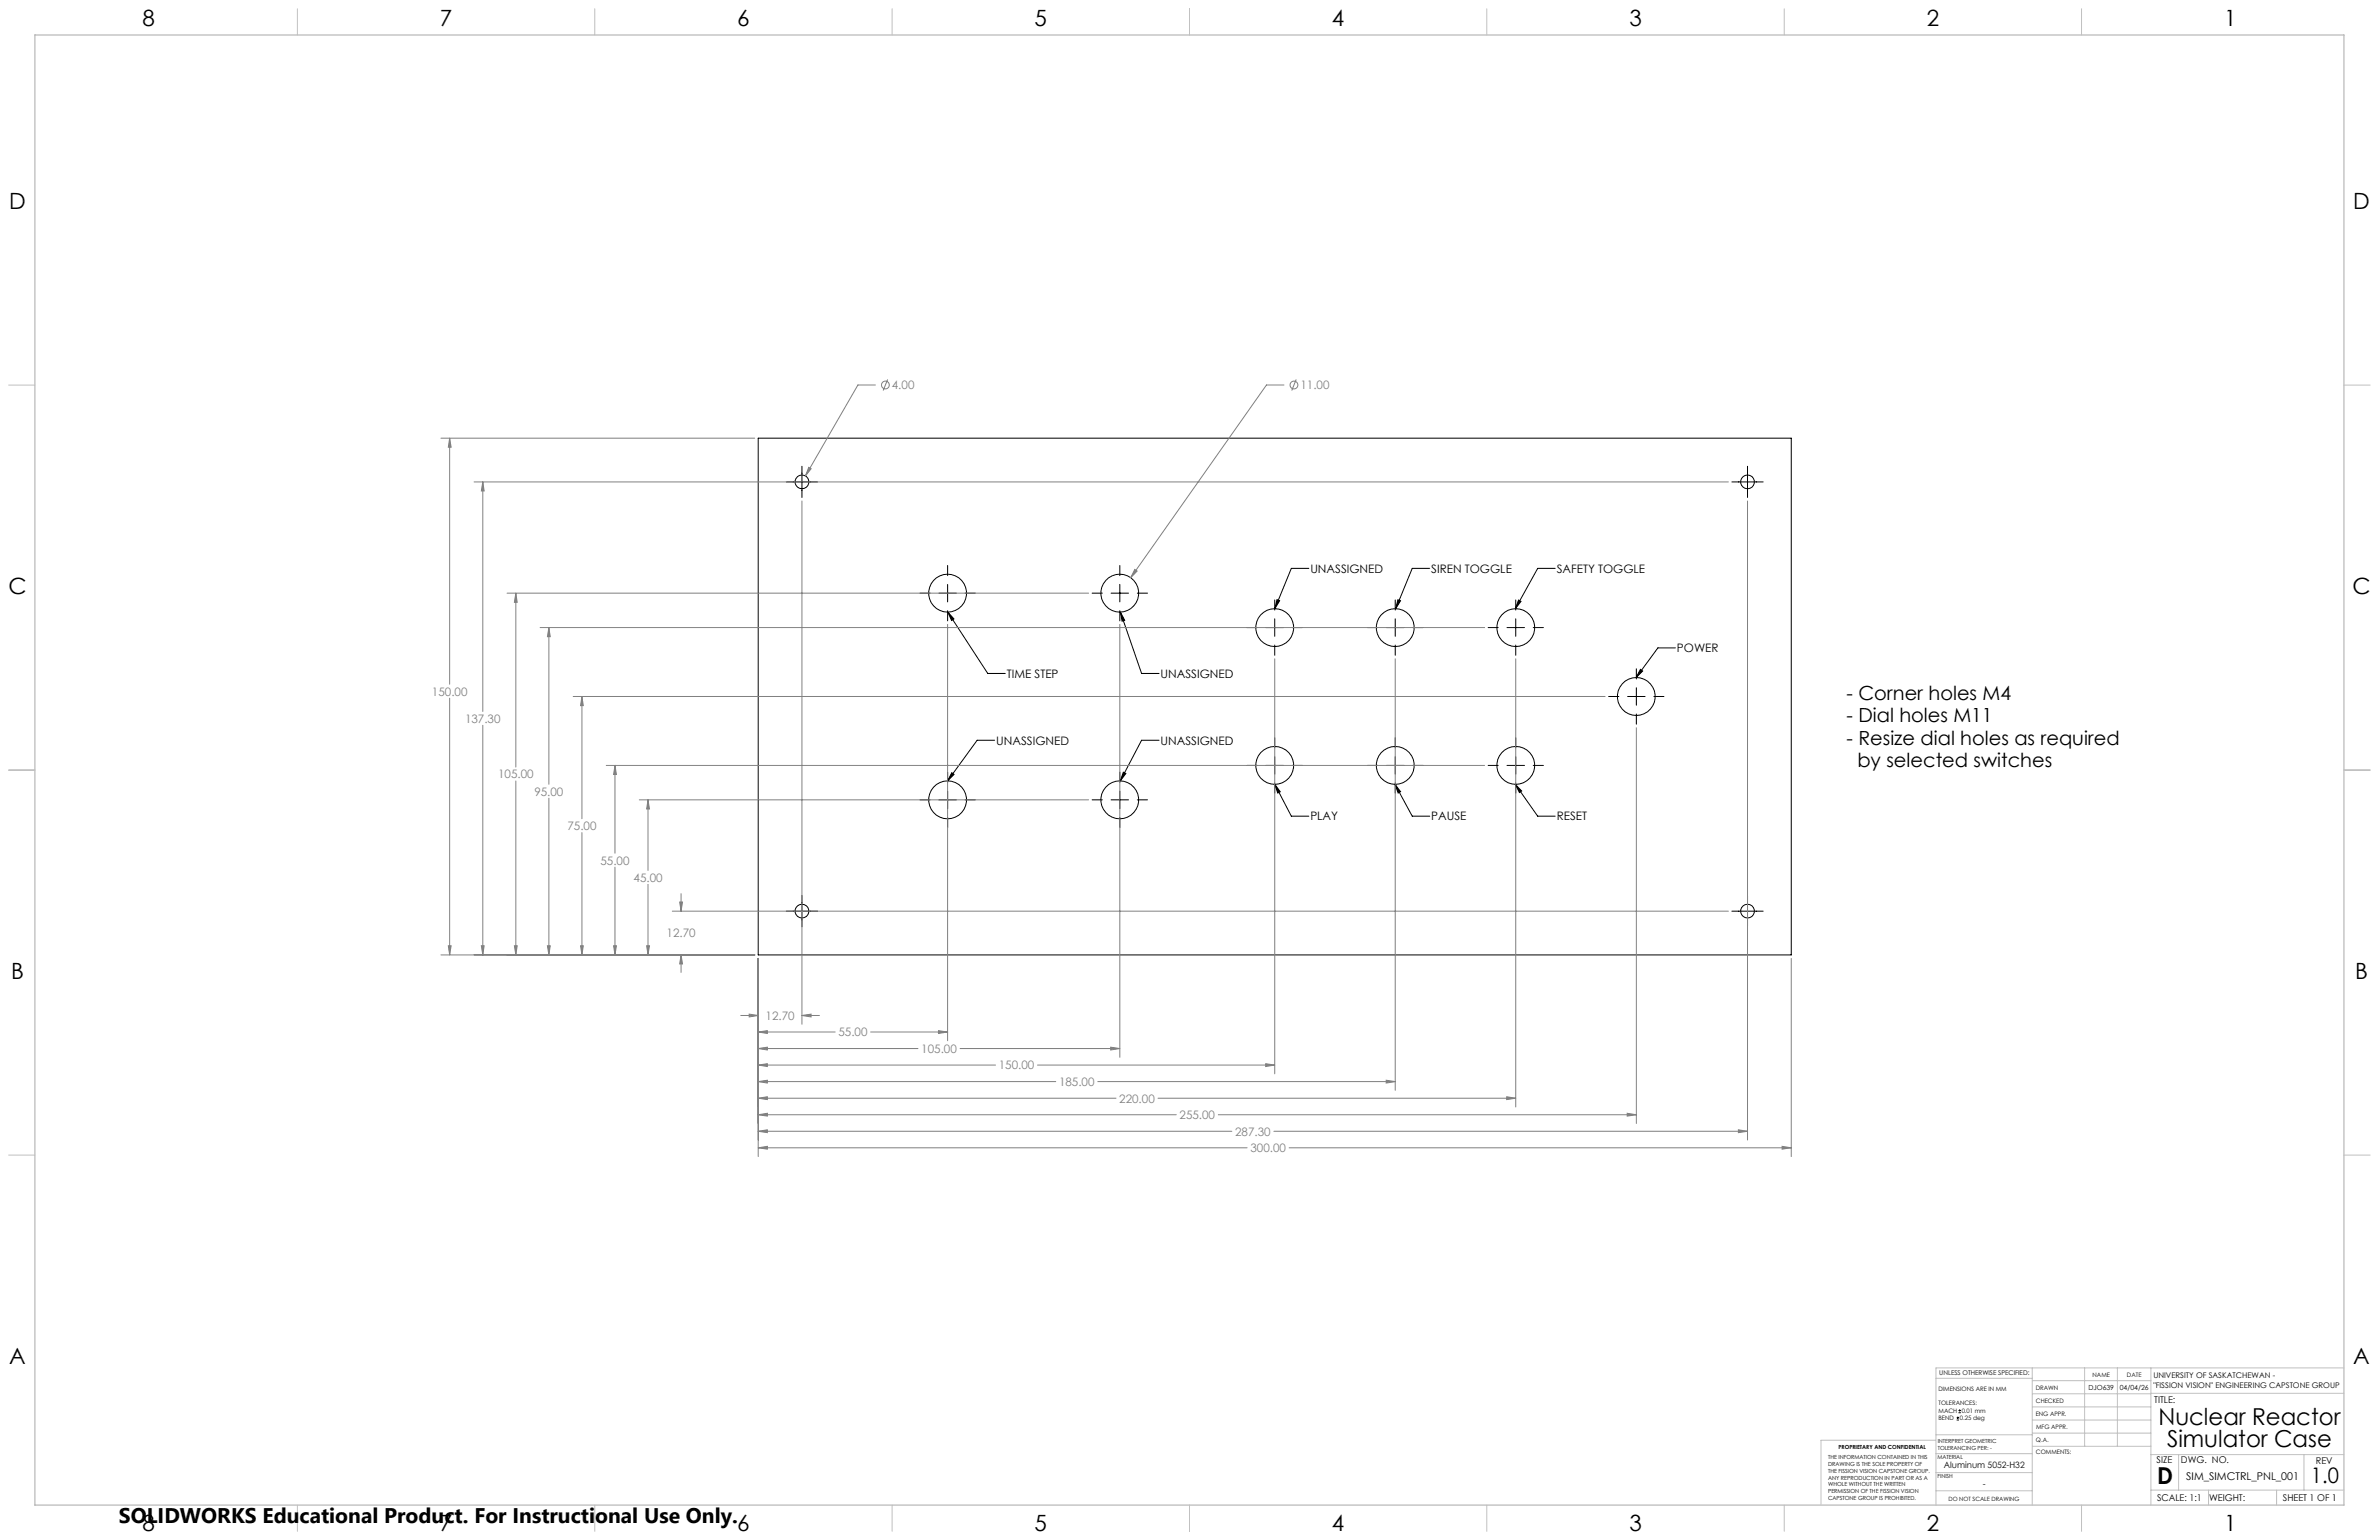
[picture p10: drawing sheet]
<svg xmlns="http://www.w3.org/2000/svg" width="864mm" height="559mm" viewBox="0 0 864 559" stroke-linecap="round" stroke-linejoin="round" font-family="sans-serif">
<defs><g id="words">
<g font-size="8.5">
<text x="783.6" y="517.1">Nuclear Reactor</text>
<text x="786.7" y="525.2">Simulator Case</text>
<text x="783.1" y="538.4">D</text>
</g>
<g font-size="8.1">
<text x="51.7" y="9.3">8</text>
<text x="159.7" y="9.3">7</text>
<text x="267.6" y="9.3">6</text>
<text x="375.6" y="9.3">5</text>
<text x="483.5" y="9.3">4</text>
<text x="591.5" y="9.3">3</text>
<text x="699.4" y="9.3">2</text>
<text x="807.4" y="9.3">1</text>
<text x="3.3" y="76">D</text>
<text x="854.2" y="76">D</text>
<text x="3" y="215.7">C</text>
<text x="853.9" y="215.7">C</text>
<text x="4" y="355.4">B</text>
<text x="854.9" y="355.4">B</text>
<text x="3.3" y="495.1">A</text>
<text x="854.2" y="495.1">A</text>
<text x="51.7" y="555.4">8</text>
<text x="159.7" y="555.4">7</text>
<text x="267.6" y="555.4">6</text>
<text x="375.6" y="555.4">5</text>
<text x="483.5" y="555.4">4</text>
<text x="591.5" y="555.4">3</text>
<text x="699.4" y="555.4">2</text>
<text x="807.4" y="555.4">1</text>
</g>
<text font-size="7.8" x="838.9" y="538.1">1.0</text>
<text font-size="7.7" x="43.2" y="552.5">SOLIDWORKS Educational Product. For Instructional Use Only.</text>
<g font-size="7.1">
<text x="670.3" y="254.1">- Corner holes M4</text>
<text x="670.3" y="262.1">- Dial holes M11</text>
<text x="670.3" y="270.2">- Resize dial holes as required</text>
<text x="674.3" y="278.2">by selected switches</text>
</g>
<g font-size="4.2" fill="#808080">
<text x="323.8" y="141.2">4.00</text>
<text x="472.1" y="141.2">11.00</text>
<text x="156.8" y="252.4">150.00</text>
<text x="168.8" y="262.3">137.30</text>
<text x="180.8" y="282.4">105.00</text>
<text x="194" y="288.7">95.00</text>
<text x="206" y="301.2">75.00</text>
<text x="218" y="313.7">55.00</text>
<text x="230" y="319.9">45.00</text>
<text x="242" y="340.1">12.70</text>
<text x="277.9" y="370.1">12.70</text>
<text x="304.4" y="376.1">55.00</text>
<text x="334.4" y="382.1">105.00</text>
<text x="362.6" y="388.1">150.00</text>
<text x="384.4" y="394.1">185.00</text>
<text x="406.3" y="400.1">220.00</text>
<text x="428.2" y="406.1">255.00</text>
<text x="448.4" y="412.1">287.30</text>
<text x="453.9" y="418.1">300.00</text>
</g>
<g font-size="4.2">
<text x="475.7" y="207.8">UNASSIGNED</text>
<text x="519.6" y="207.8">SIREN TOGGLE</text>
<text x="565.1" y="207.8">SAFETY TOGGLE</text>
<text x="608.8" y="236.7">POWER</text>
<text x="365.5" y="246">TIME STEP</text>
<text x="421.3" y="246">UNASSIGNED</text>
<text x="361.7" y="270.2">UNASSIGNED</text>
<text x="421.3" y="270.2">UNASSIGNED</text>
<text x="475.7" y="297.7">PLAY</text>
<text x="519.6" y="297.7">PAUSE</text>
<text x="565.1" y="297.7">RESET</text>
</g>
<text font-size="3.9" x="793.6" y="537.1">SIM_SIMCTRL_PNL_001</text>
<g font-size="3.4">
<text x="782" y="508.9">TITLE:</text>
<text x="782.9" y="531">SIZE</text>
<text x="791.7" y="531">DWG. NO.</text>
<text x="840.7" y="531.1">REV</text>
<text x="783" y="544.6">SCALE: 1:1</text>
<text x="801.9" y="544.7">WEIGHT:</text>
<text x="828.7" y="544.6">SHEET 1 OF 1</text>
</g>
<g font-size="3.2">
<text x="705.6" y="532.7">Aluminum 5052-H32</text>
<text x="719.7" y="539.5">-</text>
</g>
<g font-size="2.8">
<text x="781.7" y="500">UNIVERSITY OF SASKATCHEWAN -</text>
<text x="781.7" y="503.8">&quot;FISSION VISION&quot; ENGINEERING CAPSTONE GROUP</text>
</g>
<g font-size="2.5">
<text x="758.1" y="504.2">DJO639</text>
<text x="769.5" y="504.3">04/04/26</text>
</g>
<text font-size="2.4" x="704" y="499.1">UNLESS OTHERWISE SPECIFIED:</text>
<g font-size="2.2">
<text x="759.6" y="499.5">NAME</text>
<text x="772.1" y="499.6">DATE</text>
<text x="703.7" y="504.7">DIMENSIONS ARE IN MM</text>
<text x="703.7" y="510">TOLERANCES:</text>
<text x="739" y="504.3">DRAWN</text>
<text x="739.1" y="509.2">CHECKED</text>
<text x="703.7" y="512.6">MACH</text>
<text x="703.7" y="515.3">BEND</text>
<text x="711.4" y="515.3">0.25 deg</text>
<text x="712.1" y="512.6">0.01 mm</text>
<text x="739" y="513.8">ENG APPR.</text>
<text x="739.1" y="518.6">MFG APPR.</text>
<text x="739.1" y="523.3">Q.A.</text>
<text x="739.1" y="527.5">COMMENTS:</text>
</g>
<text font-size="2.1" x="707.3" y="544.5">DO NOT SCALE DRAWING</text>
<g font-size="2">
<text x="667.4" y="525.7">PROPRIETARY AND CONFIDENTIAL</text>
<text x="703.4" y="523.5">INTERPRET GEOMETRIC</text>
<text x="703.4" y="526">TOLERANCING PER: -</text>
<text x="663.6" y="529.3">THE INFORMATION CONTAINED IN THIS</text>
<text x="663.6" y="531.8">DRAWING IS THE SOLE PROPERTY OF</text>
<text x="703.3" y="529.6">MATERIAL</text>
<text x="663.6" y="534.3">THE FISSION VISION CAPSTONE GROUP.</text>
<text x="663.6" y="536.8">ANY REPRODUCTION IN PART OR AS A</text>
<text x="663.6" y="539.4">WHOLE WITHOUT THE WRITTEN</text>
<text x="703.3" y="536.4">FINISH</text>
<text x="663.6" y="541.9">PERMISSION OF THE FISSION VISION</text>
<text x="663.6" y="544.4">CAPSTONE GROUP IS PROHIBITED.</text>
</g>
</g></defs>
<g fill="none" stroke="#000" stroke-width=".36">
<path d="M275.2 159h375v187.5h-375zM285.4 174.9h11.4M291.1 169.2v11.3M628.7 174.9h11.3M634.4 169.2v11.3M333.9 215.2h3.7M340.8 215.2h6.4M344 205.2v3.7M344 212.1v6.3M350.3 215.2h3.7M396.5 215.2h3.7M403.3 215.2h6.4"/>
<path d="M406.5 205.2v3.7M406.5 212.1v6.3M412.9 215.2h3.7M462.7 217.7v3.7M463.5 217.6l1 .4-1.7 2.9zM475.1 206.2h-6.3l-6 14.7M506.5 217.7v3.7M507.4 217.6l1 .4-1.7 2.9zM519 206.2h-6.3l-6 14.7M550.2 217.7v3.7M551.3 217.7l.8 .5-2 2.7zM564.6 206.2h-6.4l-8.1 14.7"/>
<path d="M344 221.6v3.7M344.1 222.1l2.2 2.5-.9 .5zM344.1 222.1l14.5 22.3h6.3M406.5 221.6v3.7M406.7 222.1l1.6 3-1 .3zM406.7 222.1l7.7 22.3h6.4M452.7 227.7h3.7M459.6 227.7h6.3M462.7 224.5v6.4M462.7 234.1v3.7M469.1 227.7h3.7M496.4 227.7h3.7"/>
<path d="M503.3 227.7h6.4M506.5 224.5v6.4M506.5 234.1v3.7M512.8 227.7h3.7M540.2 227.7h3.7M547.1 227.7h6.3M550.2 224.5v6.4M550.2 234.1v3.7M556.6 227.7h3.7M608.2 235.1h-6.4l-7.9 10.8M584 252.7h3.7M590.8 252.7h6.4"/>
<path d="M594 242.7v3.7M594 249.6v6.3M594 259.1v3.7M595.5 242.9l.8 .6-2.4 2.4zM600.4 252.7h3.6M361.1 268.6h-6.4l-10.7 14.8M420.8 268.6h-6.4l-7.7 14.8M452.7 277.7h3.7M459.6 277.7h6.3M462.7 267.7v3.7M462.7 274.6v6.3M469.1 277.7h3.7"/>
<path d="M496.4 277.7h3.7M503.3 277.7h6.4M506.5 267.7v3.7M506.5 274.6v6.3M512.8 277.7h3.7M540.2 277.7h3.7M547.1 277.7h6.3M550.2 267.7v3.7M550.2 274.6v6.3M556.6 277.7h3.7M333.9 290.2h3.7M340.8 290.2h6.4"/>
<path d="M344 280.2v3.7M344 287.1v6.3M344 296.6v3.7M345.5 280.4l.8 .6-2.3 2.4zM350.3 290.2h3.7M396.5 290.2h3.7M403.3 290.2h6.4M406.5 280.2v3.7M406.5 287.1v6.3M406.5 296.6v3.7M407.8 280.2l.9 .5-2 2.7zM412.9 290.2h3.7"/>
<path d="M462.7 284.1v3.7M462.8 284.6l1.9 2.7-.9 .5zM462.8 284.6l6 11.6h6.3M506.4 284.6l2 2.7-.9 .5zM506.4 284.6l6.3 11.6h6.3M506.5 284.1v3.7M550.1 284.6l2.3 2.4-.8 .6zM550.1 284.6l8.1 11.6h6.4M550.2 284.1v3.7M285.4 330.6h11.4M291.1 324.9v11.4M628.7 330.6h11.3"/>
<path d="M634.4 324.9v11.4M710.3 515.3h.8M710.3 514.5h.8M710.7 514v.9M711 512.6h.8M711 511.8h.8M711.4 511.4v.8"/>
<circle cx="291.1" cy="174.8" r="2.5"/>
<circle cx="634.4" cy="174.9" r="2.49"/>
<circle cx="344" cy="215.2" r="6.9"/>
<circle cx="406.5" cy="215.2" r="6.9"/>
<circle cx="462.7" cy="227.7" r="6.9"/>
<circle cx="506.5" cy="227.7" r="6.9"/>
<circle cx="550.2" cy="227.7" r="6.9"/>
<circle cx="594" cy="252.7" r="6.9"/>
<circle cx="462.7" cy="277.7" r="6.9"/>
<circle cx="506.5" cy="277.7" r="6.9"/>
<circle cx="550.2" cy="277.7" r="6.9"/>
<circle cx="344" cy="290.2" r="6.9"/>
<circle cx="406.5" cy="290.2" r="6.9"/>
<circle cx="291.1" cy="330.6" r="2.5"/>
<circle cx="634.4" cy="330.6" r="2.49"/>
</g>
<g fill="none" stroke="#808080" stroke-width=".36">
<path d="M317.8 139.7h-6.4l-19 33M322.2 137.7l-1.6 4M466.1 139.7h-6.4l-49.2 69.9M470.5 137.7l-1.6 4M160.1 159h113.9M163.2 159l.6 3.3h-1.1zM163.2 159v89.3M172.1 174.9h455.3M175.3 174.9l.5 3.3h-1.1zM175.3 174.9v83.3M293.6 169.6l.9 .5-2.1 2.6zM291.1 181.8v189.9"/>
<path d="M634.4 181.8v231.9M184.1 215.2h211.1M187.3 215.2l.4 3.3h-1zM187.3 215.2v63.1M411.9 206.6l.9 .6-2.3 2.4zM196.1 227.7h342.8M199.2 227.7l.5 3.3h-1zM199.2 227.7v56.9M344 226.6v151M406.5 226.6v157M462.7 239v150.6M506.5 239v156.6"/>
<path d="M550.2 239v162.7M163.2 253.3v93.2M208.1 252.7h374.6M211.2 252.7l.5 3.3h-1zM211.2 252.7v44.4M175.3 263.2v83.3M220.1 277.7h318.8M223.2 277.7l.6 3.3h-1.1zM223.2 277.7v31.9M594 264.1v143.6M187.3 283.4v63.1M199.2 289.6v56.9"/>
<path d="M232.1 290.2h163.1M235.2 290.2l.6 3.3h-1.1zM235.2 290.2v25.6M211.2 302.1v44.4M223.2 314.6v31.9M235.2 320.9v25.6M244.1 330.6h383.3M246.7 327.3h1.1l-.6 3.3zM247.2 324.3v6.3M160.1 346.5h113.9M162.7 343.2h1.1l-.6 3.3zM174.7 343.2h1.1l-.5 3.3z"/>
<path d="M186.7 343.2h1l-.4 3.3zM198.7 343.2h1l-.5 3.3zM210.7 343.2h1l-.5 3.3zM222.7 343.2h1.1l-.6 3.3zM234.7 343.2h1.1l-.6 3.3zM247.2 346.5l.6 3.3h-1.1zM247.2 346.5v6.3M275.2 347.8v71.9M650.2 347.8v71.9M268.9 368.5h6.3M272 368l3.2 .5-3.2 .5zM275.2 374.5l3.4-.5v1z"/>
<path d="M275.2 374.5h28M291.1 368.5l3.3-.5v1zM291.1 368.5h6.4M316.1 374.5h27.9M340.7 374l3.3 .5-3.3 .5zM403.2 380l3.3 .5-3.3 .5zM275.2 380.5l3.4-.5v1zM275.2 386.5l3.4-.5v1zM275.2 392.5l3.4-.5v1zM275.2 398.5l3.4-.5v1zM275.2 380.5h58M275.2 386.5h86.2"/>
<path d="M275.2 392.5h108.1M275.2 398.5h129.9M348.5 380.5h58M376.6 386.5h86.1M398.5 392.5h108M420.4 398.5h129.8M459.5 386l3.2 .5-3.2 .5zM503.2 392l3.3 .5-3.3 .5zM546.9 398l3.3 .5-3.3 .5zM275.2 416.5l3.4-.5v1zM275.2 410.5l3.4-.5v1zM275.2 404.5l3.4-.5v1z"/>
<path d="M275.2 416.5h177.5M275.2 410.5h172M275.2 404.5h151.8M442.2 404.5h151.8M462.4 410.5h172M468 416.5h182.2M590.7 404l3.3 .5-3.3 .5zM631 410l3.4 .5-3.4 .5zM646.9 416l3.3 .5-3.3 .5z"/>
<circle cx="321.4" cy="139.7" r="1.41"/>
<circle cx="469.7" cy="139.7" r="1.41"/>
</g>
<g fill="none" stroke="#c0c0c0" stroke-width=".36">
<path d="M107.9 3.2v9.5M215.9 3.2v9.5M323.8 3.2v9.5M431.8 3.2v9.5M539.7 3.2v9.5M647.7 3.2v9.5M755.6 3.2v9.5M3.1 139.7h9.6M850.9 139.7h9.5M3.1 279.4h9.6M850.9 279.4h9.5M3.1 419.1h9.6"/>
<path d="M850.9 419.1h9.5M737.7 496.4v49.7M756.7 496.4v28.4M768.6 496.4v28.4M780.8 496.4v49.7M850.9 496.4h-148.1v49.7M702.8 500.1h34.9M737.7 510.5h43.1M737.7 505.7h43.1M737.7 501h43.1M737.7 515.3h43.1M780.8 505.6h70.1"/>
<path d="M702.6 522.6h-41.6v23.3M702.8 534.4h34.9M702.8 527.5h35M702.8 520.6h35M737.7 520h43.1M737.8 524.8h43M780.8 527.8h70.1M790.9 527.8v12.9M836.4 527.8v12.9M107.9 546.1v9.6M215.9 546.1v9.6M323.8 546.1v9.6"/>
<path d="M431.8 546.1v9.6M539.7 546.1v9.6M647.7 546.1v9.6M702.8 540.9h34.9M755.6 546.1v9.6M780.8 540.7h70.1M801.7 540.7v5.4M826.4 540.7v5.4"/>
</g>
<path d="M12.7 12.7h838.2v533.4h-838.2z" fill="none" stroke="#c0c0c0" stroke-width=".5"/>
<path d="M595.5 242.9l.8 .6-2.4 2.4zM550.1 284.6l2.3 2.4-.8 .6zM506.4 284.6l2 2.7-.9 .5zM462.8 284.6l1.9 2.7-.9 .5zM463.5 217.6l1 .4-1.7 2.9zM507.4 217.6l1 .4-1.7 2.9zM551.3 217.7l.8 .5-2 2.7zM344.1 222.1l2.2 2.5-.9 .5zM406.7 222.1l1.6 3-1 .3zM407.8 280.2l.9 .5-2 2.7zM345.5 280.4l.8 .6-2.3 2.4z" fill="#000"/>
<path d="M275.2 416.5l3.4-.5v1zM646.9 416l3.3 .5-3.3 .5zM272 368l3.2 .5-3.2 .5zM291.1 368.5l3.3-.5v1zM275.2 410.5l3.4-.5v1zM631 410l3.4 .5-3.4 .5zM275.2 374.5l3.4-.5v1zM340.7 374l3.3 .5-3.3 .5zM275.2 380.5l3.4-.5v1zM403.2 380l3.3 .5-3.3 .5zM275.2 386.5l3.4-.5v1zM459.5 386l3.2 .5-3.2 .5zM275.2 392.5l3.4-.5v1zM503.2 392l3.3 .5-3.3 .5zM275.2 398.5l3.4-.5v1zM546.9 398l3.3 .5-3.3 .5zM275.2 404.5l3.4-.5v1zM590.7 404l3.3 .5-3.3 .5zM162.7 343.2h1.1l-.6 3.3zM163.2 159l.6 3.3h-1.1zM247.2 346.5l.6 3.3h-1.1zM246.7 327.3h1.1l-.6 3.3zM174.7 343.2h1.1l-.5 3.3zM175.3 174.9l.5 3.3h-1.1zM234.7 343.2h1.1l-.6 3.3zM235.2 290.2l.6 3.3h-1.1zM186.7 343.2h1l-.4 3.3zM187.3 215.2l.4 3.3h-1zM210.7 343.2h1l-.5 3.3zM211.2 252.7l.5 3.3h-1zM198.7 343.2h1l-.5 3.3zM199.2 227.7l.5 3.3h-1zM222.7 343.2h1.1l-.6 3.3zM223.2 277.7l.6 3.3h-1.1zM293.6 169.6l-1.2 3.1 2.1-2.6zM411.9 206.6l-1.4 3 2.3-2.4z" fill="#808080"/>
<use href="#words"/>
</svg>
